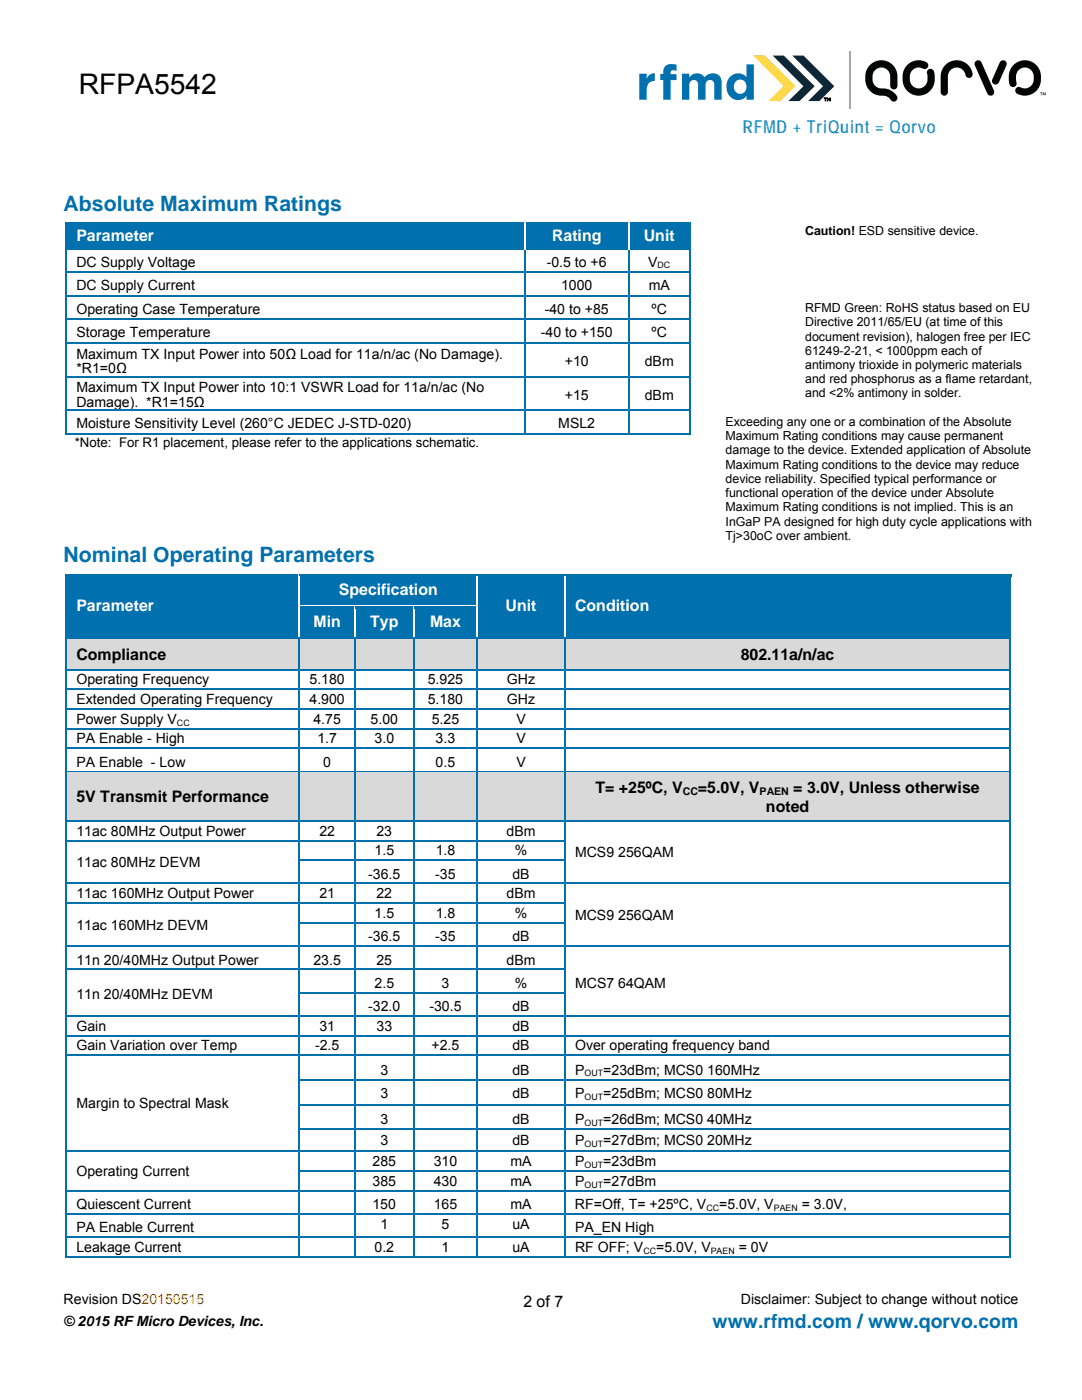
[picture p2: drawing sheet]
<svg xmlns="http://www.w3.org/2000/svg" width="216mm" height="279mm" viewBox="0 0 216 279" stroke-linecap="round" stroke-linejoin="round" font-family="sans-serif">
<defs><g id="words">
<text font-size="5.7" x="15.7" y="18.8">RFPA5542</text>
<g font-size="4.2" fill="#0070ae">
<text x="12.7" y="42.1">Absolute Maximum Ratings</text>
<text x="12.7" y="112.2">Nominal Operating Parameters</text>
</g>
<text font-size="3.9" fill="#0070ae" x="142.2" y="265">www.rfmd.com / www.qorvo.com</text>
<text font-size="3.5" fill="#009ee1" x="148.1" y="26.5">RFMD + TriQuint = Qorvo</text>
<g font-size="3.2" fill="#fff">
<text x="15.2" y="48">Parameter</text>
<text x="110.2" y="48">Rating</text>
<text x="128.5" y="48">Unit</text>
<text x="67.6" y="118.7">Specification</text>
<text x="15.2" y="122">Parameter</text>
<text x="62.6" y="125.2">Min</text>
<text x="73.9" y="125.2">Typ</text>
<text x="85.8" y="125.2">Max</text>
<text x="100.9" y="122">Unit</text>
<text x="114.7" y="122">Condition</text>
</g>
<g font-size="3.2">
<text x="15.2" y="131.8">Compliance</text>
<text x="147.8" y="131.8">802.11a/n/ac</text>
<text x="15.2" y="160.1">5V Transmit Performance</text>
<text x="118.8" y="158.3">T= +25ºC, V</text>
<text x="139.3" y="158.3">=5.0V, V</text>
<text x="152.8" y="162">noted</text>
<text x="158.3" y="158.3">= 3.0V, Unless otherwise</text>
<text x="104.4" y="260.8">2 of 7</text>
</g>
<g font-size="2.8">
<text x="15.2" y="53.2">DC Supply Voltage</text>
<text x="109.1" y="53.2">-0.5 to +6</text>
<text x="129.3" y="53.2">V</text>
<text x="15.2" y="57.9">DC Supply Current</text>
<text x="112" y="57.9">1000</text>
<text x="129.4" y="57.9">mA</text>
<text x="15.2" y="62.6">Operating Case Temperature</text>
<text x="108.7" y="62.6">-40 to +85</text>
<text x="130" y="62.6">ºC</text>
<text x="15.2" y="67.3">Storage Temperature</text>
<text x="15.2" y="71.6">Maximum TX Input Power into 50Ω Load for 11a/n/ac (No Damage).</text>
<text x="107.9" y="67.3">-40 to +150</text>
<text x="130" y="67.3">ºC</text>
<text x="15.2" y="74.4">*R1=0Ω</text>
<text x="112.7" y="73">+10</text>
<text x="128.7" y="73">dBm</text>
<text x="15.2" y="78.3">Maximum TX Input Power into 10:1 VSWR Load for 11a/n/ac (No</text>
<text x="15.2" y="81.2">Damage). *R1=15Ω</text>
<text x="112.7" y="79.7">+15</text>
<text x="128.7" y="79.7">dBm</text>
<text x="15.2" y="85.4">Moisture Sensitivity Level (260°C JEDEC J-STD-020)</text>
<text x="111.4" y="85.4">MSL2</text>
<text x="15.2" y="136.6">Operating Frequency</text>
<text x="61.8" y="136.6">5.180</text>
<text x="85.4" y="136.6">5.925</text>
<text x="101.1" y="136.6">GHz</text>
<text x="15.2" y="140.5">Extended Operating Frequency</text>
<text x="61.8" y="140.5">4.900</text>
<text x="85.4" y="140.5">5.180</text>
<text x="101.1" y="140.5">GHz</text>
<text x="15.2" y="144.4">Power Supply V</text>
<text x="15.2" y="148.4">PA Enable - High</text>
<text x="62.5" y="144.4">4.75</text>
<text x="63.3" y="148.4">1.7</text>
<text x="74" y="144.4">5.00</text>
<text x="74.7" y="148.4">3.0</text>
<text x="86.1" y="144.4">5.25</text>
<text x="86.9" y="148.4">3.3</text>
<text x="103" y="144.4">V</text>
<text x="103" y="148.4">V</text>
<text x="15.2" y="153">PA Enable - Low</text>
<text x="64.5" y="153">0</text>
<text x="86.9" y="153">0.5</text>
<text x="103" y="153">V</text>
<text x="15.2" y="166.8">11ac 80MHz Output Power</text>
<text x="63.7" y="166.8">22</text>
<text x="75.1" y="166.8">23</text>
<text x="101.1" y="166.8">dBm</text>
<text x="15.2" y="173">11ac 80MHz DEVM</text>
<text x="74.7" y="170.7">1.5</text>
<text x="86.9" y="170.7">1.8</text>
<text x="102.7" y="170.7">%</text>
<text x="114.7" y="171.1">MCS9 256QAM</text>
<text x="15.2" y="179.3">11ac 160MHz Output Power</text>
<text x="63.7" y="179.3">21</text>
<text x="73.5" y="175.3">-36.5</text>
<text x="75.1" y="179.3">22</text>
<text x="86.8" y="175.3">-35</text>
<text x="101.1" y="179.3">dBm</text>
<text x="102.3" y="175.3">dB</text>
<text x="15.2" y="185.5">11ac 160MHz DEVM</text>
<text x="74.7" y="183.2">1.5</text>
<text x="86.9" y="183.2">1.8</text>
<text x="102.7" y="183.2">%</text>
<text x="114.7" y="183.6">MCS9 256QAM</text>
<text x="73.5" y="187.8">-36.5</text>
<text x="86.8" y="187.8">-35</text>
<text x="102.3" y="187.8">dB</text>
<text x="15.2" y="192.5">11n 20/40MHz Output Power</text>
<text x="62.5" y="192.5">23.5</text>
<text x="74.7" y="197.1">2.5</text>
<text x="75.1" y="192.5">25</text>
<text x="88.1" y="197.1">3</text>
<text x="101.1" y="192.5">dBm</text>
<text x="102.7" y="197.1">%</text>
<text x="114.7" y="197.1">MCS7 64QAM</text>
<text x="15.2" y="199.4">11n 20/40MHz DEVM</text>
<text x="73.5" y="201.8">-32.0</text>
<text x="85.7" y="201.8">-30.5</text>
<text x="102.3" y="201.8">dB</text>
<text x="15.2" y="205.7">Gain</text>
<text x="15.2" y="209.6">Gain Variation over Temp</text>
<text x="62.9" y="209.6">-2.5</text>
<text x="63.7" y="205.7">31</text>
<text x="75.1" y="205.7">33</text>
<text x="86.1" y="209.6">+2.5</text>
<text x="102.3" y="209.6">dB</text>
<text x="102.3" y="205.7">dB</text>
<text x="114.7" y="209.6">Over operating frequency band</text>
<text x="75.9" y="214.5">3</text>
<text x="102.3" y="214.5">dB</text>
<text x="114.7" y="214.5">P</text>
<text x="120.4" y="214.5">=23dBm; MCS0 160MHz</text>
<text x="15.2" y="221.2">Margin to Spectral Mask</text>
<text x="75.9" y="219.1">3</text>
<text x="102.3" y="219.1">dB</text>
<text x="114.7" y="219.1">P</text>
<text x="120.4" y="219.1">=25dBm; MCS0 80MHz</text>
<text x="75.9" y="224.3">3</text>
<text x="102.3" y="224.3">dB</text>
<text x="114.7" y="224.3">P</text>
<text x="120.4" y="224.3">=26dBm; MCS0 40MHz</text>
<text x="74.3" y="232.7">285</text>
<text x="75.9" y="228.5">3</text>
<text x="86.6" y="232.7">310</text>
<text x="101.9" y="232.7">mA</text>
<text x="102.3" y="228.5">dB</text>
<text x="114.7" y="228.5">P</text>
<text x="114.7" y="232.7">P</text>
<text x="120.4" y="228.5">=27dBm; MCS0 20MHz</text>
<text x="120.4" y="232.7">=23dBm</text>
<text x="15.2" y="234.7">Operating Current</text>
<text x="74.3" y="236.7">385</text>
<text x="86.6" y="236.7">430</text>
<text x="101.9" y="236.7">mA</text>
<text x="114.7" y="236.7">P</text>
<text x="120.4" y="236.7">=27dBm</text>
<text x="15.2" y="241.3">Quiescent Current</text>
<text x="15.2" y="246">PA Enable Current</text>
<text x="74.3" y="241.3">150</text>
<text x="75.9" y="245.3">1</text>
<text x="86.5" y="241.3">165</text>
<text x="88.1" y="245.3">5</text>
<text x="101.8" y="241.3">mA</text>
<text x="102.3" y="245.3">uA</text>
<text x="114.7" y="241.3">RF=Off, T= +25ºC, V</text>
<text x="114.7" y="246">PA_EN High</text>
<text x="143.5" y="241.3">=5.0V, V</text>
<text x="160" y="241.3">= 3.0V,</text>
<text x="15.2" y="249.9">Leakage Current</text>
<text x="74.7" y="249.9">0.2</text>
<text x="88.1" y="249.9">1</text>
<text x="102.3" y="249.9">uA</text>
<text x="114.7" y="249.9">RF OFF; V</text>
<text x="130.9" y="249.9">=5.0V, V</text>
<text x="147.4" y="249.9">= 0V</text>
<text x="12.7" y="260.2">Revision DS20150515</text>
<text x="147.8" y="260.2">Disclaimer: Subject to change without notice</text>
<text x="12.7" y="264.6">© 2015 RF Micro Devices, Inc.</text>
</g>
<text font-size="2.6" x="14.9" y="89.2">*Note: For R1 placement, please refer to the applications schematic.</text>
<g font-size="2.5">
<text x="160.7" y="46.9">Caution! ESD sensitive device.</text>
<text x="160.7" y="62.3">RFMD Green: RoHS status based on EU</text>
<text x="160.7" y="65.1">Directive 2011/65/EU (at time of this</text>
<text x="160.7" y="68">document revision), halogen free per IEC</text>
<text x="160.7" y="70.8">61249-2-21, &lt; 1000ppm each of</text>
<text x="160.7" y="73.6">antimony trioxide in polymeric materials</text>
<text x="160.7" y="76.5">and red phosphorus as a flame retardant,</text>
<text x="160.7" y="79.3">and &lt;2% antimony in solder.</text>
<text x="144.8" y="85">Exceeding any one or a combination of the Absolute</text>
<text x="144.8" y="87.8">Maximum Rating conditions may cause permanent</text>
<text x="144.8" y="90.7">damage to the device. Extended application of Absolute</text>
<text x="144.8" y="93.5">Maximum Rating conditions to the device may reduce</text>
<text x="144.8" y="96.4">device reliability. Specified typical performance or</text>
<text x="144.8" y="99.2">functional operation of the device under Absolute</text>
<text x="144.8" y="102">Maximum Rating conditions is not implied. This is an</text>
<text x="144.8" y="104.9">InGaP PA designed for high duty cycle applications with</text>
<text x="144.8" y="107.7">Tj&gt;30oC over ambient.</text>
</g>
<g font-size="2.1">
<text x="136.2" y="158.7">CC</text>
<text x="151.6" y="158.7">PAEN</text>
</g>
<g font-size="1.8">
<text x="131.2" y="53.6">DC</text>
<text x="35.3" y="144.8">CC</text>
<text x="116.6" y="214.8">OUT</text>
<text x="116.6" y="219.5">OUT</text>
<text x="116.6" y="224.6">OUT</text>
<text x="116.6" y="228.9">OUT</text>
<text x="116.6" y="233.1">OUT</text>
<text x="116.6" y="237">OUT</text>
<text x="140.9" y="241.7">CC</text>
<text x="154.4" y="241.7">PAEN</text>
<text x="128.4" y="250.3">CC</text>
<text x="141.8" y="250.3">PAEN</text>
</g>
</g></defs>
<g fill="#020303">
<path d="M208.1 18.4l.3 .4 .2-.4v.6l-.1-.3-.1 .3-.2-.3-.1 .3zM207.5 18.4h.5l-.2 .1v.5l-.1-.5z"/>
<path d="M202.2 13a3.9 3.9 0 0 0-.6 4.1 .79 .79 0 0 0 1.1 0 .79 .79 0 0 0 0-1 1.94 1.94 0 0 1 2.3-2.6 2.22 2.22 0 0 1 1.3 2.1 2.22 2.22 0 0 1-1.3 2h-1.1a.78 .78 0 0 0-1.3 .2 .78 .78 0 0 0 .7 1.1 3.3 3.3 0 0 0 4.4-3.7 3.2 3.2 0 0 0-2-2.9 3.2 3.2 0 0 0-3.5 .7zM173.6 13a3.6 3.6 0 0 0-.8 3.7 3.6 3.6 0 0 0 3 2.4h.4a3 3 0 0 1 1.9 1.1 .72 .72 0 0 0 .8-.2 .72 .72 0 0 0 .1-.8 3.3 3.3 0 0 0-3.2-1.6 1.89 1.89 0 0 1-1.7-2.4 1.77 1.77 0 0 1 1.9-1.7 1.77 1.77 0 0 1 1.6 1.9v1.5a.74 .74 0 0 0 .8 1 .74 .74 0 0 0 .7-1v-.4a3.8 3.8 0 0 0-2-4.2 3.2 3.2 0 0 0-3.5 .7zM188.6 13a3.7 3.7 0 0 0-.9 3.1v2a.75 .75 0 0 0 .7 1 .75 .75 0 0 0 .7-1v-2a1.95 1.95 0 0 1 2.3-2.6 2.03 2.03 0 0 1 1.3 1.7 .72 .72 0 0 0 .9 .3 .72 .72 0 0 0 .5-.8 3.2 3.2 0 0 0-5.5-1.7zM199.7 12.2l-1.6 3.4a.75 .75 0 0 0 .1 1.1 .75 .75 0 0 0 1.1-.3l1.5-3.3a.72 .72 0 0 0-.2-.9 .72 .72 0 0 0-.9 0zM194.7 12.3l-.2 .5v.3l2.5 5.5a.75 .75 0 0 0 1.1 .4 .75 .75 0 0 0 .1-1.2l-2.2-5.1a.77 .77 0 0 0-.6-.6 .77 .77 0 0 0-.7 .2zM181 13a2.88 2.88 0 0 1 4.2-.2 .77 .77 0 0 1-.4 .9 .77 .77 0 0 1-.9-.1 1.86 1.86 0 0 0-2.4 2.3 1.76 1.76 0 0 0 1.8 1.7 1.76 1.76 0 0 0 1.8-1.7v-.7a1.21 1.21 0 0 1 .3-1.4 1.1 1.1 0 0 1 1.1 1.4 3.3 3.3 0 0 1-3.2 3.9 3.3 3.3 0 0 1-3.2-3.9 3.2 3.2 0 0 1 .9-2.2z"/>
</g>
<g fill="#000">
<path d="M164.4 19.5h.5l-.2 .1v.6v-.6z" fill-rule="evenodd"/>
<path d="M165.1 19.5l.3 .4 .3-.4v.7l-.1-.5-.2 .3-.3-.3v.5z" fill-rule="evenodd"/>
</g>
<path d="M164.4 19.5h.5l-.2 .1v.6v-.6zM165.1 19.5l.3 .4 .3-.4v.7l-.1-.5-.2 .3-.3-.3v.5z" fill="none" stroke="#000" stroke-width=".2"/>
<g fill="#0e2736">
<path d="M158.1 11.1h2.2l6.2 6.1-3 3h-2.3l3-3z" fill-rule="evenodd"/>
<path d="M154.2 11.1h2.2l6.2 6.1-3.1 3h-2.2l3-3z" fill-rule="evenodd"/>
</g>
<path d="M150.3 11.1h2.3l6.1 6.1-3.1 3h-2.2l3-3z" fill-rule="evenodd" fill="#ffcb05"/>
<g fill="#0071ae">
<path d="M127.6 14.7h1.4v1.1a1.6 1.6 0 0 1 1.7-1.2v1.6a1.54 1.54 0 0 0-1.7 1.8v1.9h-1.4z" fill-rule="evenodd"/>
<path d="M132.8 13.2a2.56 2.56 0 0 1 2.2-.3v1.2a.73 .73 0 0 0-.9-.1 .73 .73 0 0 0-.3 .8h1.2v1.2h-1.2v3.9h-1.4v-3.9h-.7v-1.2h.7a1.88 1.88 0 0 1 .4-1.6z" fill-rule="evenodd"/>
<path d="M136.1 14.7h1.4v.8a1.82 1.82 0 0 1 3-.1 1.89 1.89 0 0 1 2.2-.7 1.89 1.89 0 0 1 1.3 1.8v3.4h-1.5v-3.4a.86 .86 0 0 0-.8-.6 .86 .86 0 0 0-.8 .6l-.1 3.4h-1.5l-.1-3.4a.86 .86 0 0 0-.8-.6 .86 .86 0 0 0-.8 .6l-.1 3.4h-1.4z" fill-rule="evenodd"/>
<path d="M146.8 16.3a1.39 1.39 0 0 0-.2 1.8 1.39 1.39 0 0 0 1.8 .4 1.45 1.45 0 0 0 .5-1.7 1.45 1.45 0 0 0-1.5-.9zM145.6 15.4a2.18 2.18 0 0 1 3.3 0v-2.6h1.5v7.1h-1.5v-.7a2.29 2.29 0 0 1-2.6 .5 2.29 2.29 0 0 1-1.3-2.4v-.7z" fill-rule="evenodd"/>
</g>
<path d="M169.5 10.2v11.5" fill="none" stroke="#a6a6a6" stroke-width=".36"/>
<g fill="#0070ae">
<path d="M13.4 44.4h91.2v5.4h-91.2z"/>
<path d="M15.2 44.4h87.5v5.4h-87.5z"/>
<path d="M104.9 44.4h20.3v5.4h-20.3z"/>
<path d="M106.8 44.4h16.6v5.4h-16.6z"/>
<path d="M125.6 44.4h11.9v5.4h-11.9z"/>
<path d="M127.4 44.4h8.2v5.4h-8.2z"/>
</g>
<path d="M13.2 44.4v5.4" fill="none" stroke="#0070ae" stroke-width=".34"/>
<g fill="#fff">
<path d="M104.6 44.4h.3v5.4h-.3z"/>
<path d="M125.2 44.4h.4v5.4h-.4z"/>
</g>
<path d="M13.2 49.8v4.4M104.8 49.8v4.4M125.4 49.8v4.4M137.7 44.4v9.8" fill="none" stroke="#0070ae" stroke-width=".34"/>
<path d="M13 54.2h.4v.3h-.4z" fill="#0070ae"/>
<path d="M13.4 54.3h91.2" fill="none" stroke="#0070ae" stroke-width=".34"/>
<path d="M104.6 54.2h.3v.3h-.3z" fill="#0070ae"/>
<path d="M104.9 54.3h20.3" fill="none" stroke="#0070ae" stroke-width=".34"/>
<path d="M125.2 54.2h.4v.3h-.4z" fill="#0070ae"/>
<path d="M125.6 54.3h11.9" fill="none" stroke="#0070ae" stroke-width=".34"/>
<path d="M137.5 54.2h.3v.3h-.3z" fill="#0070ae"/>
<path d="M13.2 54.5v4.4M104.8 54.5v4.4M125.4 54.5v4.4M137.7 54.5v4.4" fill="none" stroke="#0070ae" stroke-width=".34"/>
<path d="M13 58.9h.4v.3h-.4z" fill="#0070ae"/>
<path d="M13.4 59.1h91.2" fill="none" stroke="#0070ae" stroke-width=".34"/>
<path d="M104.6 58.9h.3v.3h-.3z" fill="#0070ae"/>
<path d="M104.9 59.1h20.3" fill="none" stroke="#0070ae" stroke-width=".34"/>
<path d="M125.2 58.9h.4v.3h-.4z" fill="#0070ae"/>
<path d="M125.6 59.1h11.9" fill="none" stroke="#0070ae" stroke-width=".34"/>
<path d="M137.5 58.9h.3v.3h-.3z" fill="#0070ae"/>
<path d="M13.2 59.2v4.4M104.8 59.2v4.4M125.4 59.2v4.4M137.7 59.2v4.4" fill="none" stroke="#0070ae" stroke-width=".34"/>
<path d="M13 63.6h.4v.3h-.4z" fill="#0070ae"/>
<path d="M13.4 63.8h91.2" fill="none" stroke="#0070ae" stroke-width=".34"/>
<path d="M104.6 63.6h.3v.3h-.3z" fill="#0070ae"/>
<path d="M104.9 63.8h20.3" fill="none" stroke="#0070ae" stroke-width=".34"/>
<path d="M125.2 63.6h.4v.3h-.4z" fill="#0070ae"/>
<path d="M125.6 63.8h11.9" fill="none" stroke="#0070ae" stroke-width=".34"/>
<path d="M137.5 63.6h.3v.3h-.3z" fill="#0070ae"/>
<path d="M13.2 63.9v4.4M104.8 63.9v4.4M125.4 63.9v4.4M137.7 63.9v4.4" fill="none" stroke="#0070ae" stroke-width=".34"/>
<path d="M13 68.3h.4v.4h-.4z" fill="#0070ae"/>
<path d="M13.4 68.5h91.2" fill="none" stroke="#0070ae" stroke-width=".34"/>
<path d="M104.6 68.3h.3v.4h-.3z" fill="#0070ae"/>
<path d="M104.9 68.5h20.3" fill="none" stroke="#0070ae" stroke-width=".34"/>
<path d="M125.2 68.3h.4v.4h-.4z" fill="#0070ae"/>
<path d="M125.6 68.5h11.9" fill="none" stroke="#0070ae" stroke-width=".34"/>
<path d="M137.5 68.3h.3v.4h-.3z" fill="#0070ae"/>
<path d="M13.2 68.7v6.3M104.8 68.7v6.3M125.4 68.7v6.3M137.7 68.7v6.3" fill="none" stroke="#0070ae" stroke-width=".34"/>
<path d="M13 75h.4v.4h-.4z" fill="#0070ae"/>
<path d="M13.4 75.2h91.2" fill="none" stroke="#0070ae" stroke-width=".34"/>
<path d="M104.6 75h.3v.4h-.3z" fill="#0070ae"/>
<path d="M104.9 75.2h20.3" fill="none" stroke="#0070ae" stroke-width=".34"/>
<path d="M125.2 75h.4v.4h-.4z" fill="#0070ae"/>
<path d="M125.6 75.2h11.9" fill="none" stroke="#0070ae" stroke-width=".34"/>
<path d="M137.5 75h.3v.4h-.3z" fill="#0070ae"/>
<path d="M13.2 75.4v6.3M104.8 75.4v6.3M125.4 75.4v6.3M137.7 75.4v6.3" fill="none" stroke="#0070ae" stroke-width=".34"/>
<path d="M13 81.7h.4v.4h-.4z" fill="#0070ae"/>
<path d="M13.4 81.9h91.2" fill="none" stroke="#0070ae" stroke-width=".34"/>
<path d="M104.6 81.7h.3v.4h-.3z" fill="#0070ae"/>
<path d="M104.9 81.9h20.3" fill="none" stroke="#0070ae" stroke-width=".34"/>
<path d="M125.2 81.7h.4v.4h-.4z" fill="#0070ae"/>
<path d="M125.6 81.9h11.9" fill="none" stroke="#0070ae" stroke-width=".34"/>
<path d="M137.5 81.7h.3v.4h-.3z" fill="#0070ae"/>
<path d="M13 86.6h91.6M13.2 82.1v4.7M104.8 82.1v4.7M104.9 86.6h20.3M125.4 82.1v4.7M125.6 86.6h11.9M137.7 82.1v4.7" fill="none" stroke="#0070ae" stroke-width=".34"/>
<g fill="#0070ae">
<path d="M137.5 86.4h.3v.4h-.3z"/>
<path d="M13.4 114.6h46.1v12.7h-46.1z"/>
<path d="M15.2 118.3h42.5v5.5h-42.5z"/>
<path d="M59.9 114.6h35.2v6.2h-35.2z"/>
<path d="M61.8 115.1h31.4v5.4h-31.4z"/>
<path d="M95.4 114.6h17.1v12.7h-17.1z"/>
<path d="M97.3 118.3h13.4v5.5h-13.4z"/>
<path d="M112.9 114.6h88.5v12.7h-88.5z"/>
<path d="M114.7 118.3h84.9v5.5h-84.9z"/>
<path d="M13 114.6h46.6v.5h-46.6z"/>
</g>
<path d="M59.6 114.6h.3v.5h-.3z" fill="#fff"/>
<path d="M59.6 114.6h35.5v.5h-35.5z" fill="#0070ae"/>
<path d="M95.1 114.6h.3v.5h-.3z" fill="#fff"/>
<path d="M95.1 114.6h17.4v.5h-17.4z" fill="#0070ae"/>
<path d="M112.5 114.6h.4v.5h-.4z" fill="#fff"/>
<path d="M112.5 114.6h89.3v.5h-89.3z" fill="#0070ae"/>
<path d="M13.2 115.1v5.7" fill="none" stroke="#0070ae" stroke-width=".34"/>
<path d="M59.7 120.6h35.5" fill="none" stroke="#0070ae" stroke-width=".25"/>
<g fill="#fff">
<path d="M59.6 115.1h.3v5.7h-.3z"/>
<path d="M95.1 115.1h.3v5.7h-.3z"/>
<path d="M112.5 115.1h.4v5.7h-.4z"/>
</g>
<path d="M201.6 115.1v5.7" fill="none" stroke="#0070ae" stroke-width=".34"/>
<g fill="#0070ae">
<path d="M59.9 121.1h10.8v6.2h-10.8z"/>
<path d="M61.8 121.6h7v5.4h-7z"/>
<path d="M71 121.1h11.4v6.2h-11.4z"/>
<path d="M72.9 121.6h7.6v5.4h-7.6z"/>
<path d="M82.7 121.1h12.4v6.2h-12.4z"/>
<path d="M84.6 121.6h8.6v5.4h-8.6z"/>
<path d="M13 120.8h.4v.8h-.4z"/>
</g>
<g fill="#fff">
<path d="M59.6 120.8h.3v.8h-.3z"/>
<path d="M59.9 120.8h10.8v.1h-10.8z"/>
</g>
<path d="M59.9 120.9h10.8v.7h-10.8z" fill="#0070ae"/>
<g fill="#fff">
<path d="M70.7 120.9h.3v.7h-.3z"/>
<path d="M70.7 120.8h11.7v.1h-11.7z"/>
</g>
<path d="M70.9 120.9h11.5v.7h-11.5z" fill="#0070ae"/>
<g fill="#fff">
<path d="M82.4 120.9h.3v.7h-.3z"/>
<path d="M82.4 120.8h12.7v.1h-12.7z"/>
</g>
<path d="M82.5 120.9h12.6v.7h-12.6z" fill="#0070ae"/>
<g fill="#fff">
<path d="M95.1 120.8h.3v.8h-.3z"/>
<path d="M112.5 120.8h.4v.8h-.4z"/>
</g>
<path d="M201.4 120.8h.4v.8h-.4z" fill="#0070ae"/>
<path d="M13.2 127.1h57.7" fill="none" stroke="#0070ae" stroke-width=".25"/>
<path d="M13.2 121.6v5.7" fill="none" stroke="#0070ae" stroke-width=".34"/>
<path d="M59.6 121.6h.3v5.7h-.3z" fill="#fff"/>
<path d="M70.9 127.1h11.6" fill="none" stroke="#0070ae" stroke-width=".25"/>
<path d="M70.7 121.6h.3v5.7h-.3z" fill="#fff"/>
<path d="M82.5 127.1h12.7" fill="none" stroke="#0070ae" stroke-width=".25"/>
<path d="M82.4 121.6h.3v5.7h-.3z" fill="#fff"/>
<path d="M95.2 127.1h17.5" fill="none" stroke="#0070ae" stroke-width=".25"/>
<path d="M95.1 121.6h.3v5.7h-.3z" fill="#fff"/>
<path d="M112.7 127.1h88.9" fill="none" stroke="#0070ae" stroke-width=".25"/>
<path d="M112.5 121.6h.4v5.7h-.4z" fill="#fff"/>
<path d="M201.6 121.6v5.7" fill="none" stroke="#0070ae" stroke-width=".34"/>
<g fill="#d9d9d9">
<path d="M13.4 127.6h46.1v5.9h-46.1z"/>
<path d="M15.2 128.1h42.5v5.1h-42.5z"/>
<path d="M59.9 127.6h10.8v5.9h-10.8z"/>
<path d="M61.8 128.1h7v5.1h-7z"/>
<path d="M71 127.6h11.4v5.9h-11.4z"/>
<path d="M72.9 128.1h7.6v5.1h-7.6z"/>
<path d="M82.7 127.6h12.4v5.9h-12.4z"/>
<path d="M84.6 128.1h8.6v5.1h-8.6z"/>
<path d="M95.4 127.6h17.1v5.9h-17.1z"/>
<path d="M97.3 128.1h13.4v5.1h-13.4z"/>
<path d="M112.9 127.6h88.5v5.9h-88.5z"/>
<path d="M114.7 128.1h84.9v5.1h-84.9z"/>
</g>
<path d="M13 127.3h.4v.8h-.4z" fill="#0070ae"/>
<path d="M13.4 127.4h46.2" fill="none" stroke="#0070ae" stroke-width=".34"/>
<path d="M13.4 127.6h46.2v.5h-46.2z" fill="#d9d9d9"/>
<path d="M59.6 127.3h.3v.8h-.3z" fill="#0070ae"/>
<path d="M59.9 127.4h10.8" fill="none" stroke="#0070ae" stroke-width=".34"/>
<path d="M59.9 127.6h10.8v.5h-10.8z" fill="#d9d9d9"/>
<path d="M70.7 127.3h.3v.8h-.3z" fill="#0070ae"/>
<path d="M71 127.4h11.4" fill="none" stroke="#0070ae" stroke-width=".34"/>
<path d="M71 127.6h11.4v.5h-11.4z" fill="#d9d9d9"/>
<path d="M82.4 127.3h.3v.8h-.3z" fill="#0070ae"/>
<path d="M82.7 127.4h12.4" fill="none" stroke="#0070ae" stroke-width=".34"/>
<path d="M82.7 127.6h12.4v.5h-12.4z" fill="#d9d9d9"/>
<path d="M95.1 127.3h.3v.8h-.3z" fill="#0070ae"/>
<path d="M95.4 127.4h17.1" fill="none" stroke="#0070ae" stroke-width=".34"/>
<path d="M95.4 127.6h17.1v.5h-17.1z" fill="#d9d9d9"/>
<path d="M112.5 127.3h.4v.8h-.4z" fill="#0070ae"/>
<path d="M112.9 127.4h88.5" fill="none" stroke="#0070ae" stroke-width=".34"/>
<path d="M112.9 127.6h88.5v.5h-88.5z" fill="#d9d9d9"/>
<path d="M201.4 127.3h.4v.8h-.4z" fill="#0070ae"/>
<path d="M13.2 133.3h188.4" fill="none" stroke="#d9d9d9" stroke-width=".25"/>
<path d="M13.2 128.1v5.4M59.7 128.1v5.4M70.9 128.1v5.4M82.5 128.1v5.4M95.2 128.1v5.4M112.7 128.1v5.4M201.6 128.1v5.4" fill="none" stroke="#0070ae" stroke-width=".34"/>
<path d="M13 133.5h.4v.8h-.4z" fill="#0070ae"/>
<path d="M13.4 133.6h46.2" fill="none" stroke="#0070ae" stroke-width=".34"/>
<path d="M59.6 133.5h.3v.8h-.3z" fill="#0070ae"/>
<path d="M59.9 133.6h10.8" fill="none" stroke="#0070ae" stroke-width=".34"/>
<path d="M70.7 133.5h.3v.8h-.3z" fill="#0070ae"/>
<path d="M71 133.6h11.4" fill="none" stroke="#0070ae" stroke-width=".34"/>
<path d="M82.4 133.5h.3v.8h-.3z" fill="#0070ae"/>
<path d="M82.7 133.6h12.4" fill="none" stroke="#0070ae" stroke-width=".34"/>
<path d="M95.1 133.5h.3v.8h-.3z" fill="#0070ae"/>
<path d="M95.4 133.6h17.1" fill="none" stroke="#0070ae" stroke-width=".34"/>
<path d="M112.5 133.5h.4v.8h-.4z" fill="#0070ae"/>
<path d="M112.9 133.6h88.5" fill="none" stroke="#0070ae" stroke-width=".34"/>
<path d="M201.4 133.5h.4v.8h-.4z" fill="#0070ae"/>
<path d="M13.2 134.3v3.1M59.7 134.3v3.1M70.9 134.3v3.1M82.5 134.3v3.1M95.2 134.3v3.1M112.7 134.3v3.1M201.6 134.3v3.1" fill="none" stroke="#0070ae" stroke-width=".34"/>
<path d="M13 137.4h.4v.8h-.4z" fill="#0070ae"/>
<path d="M13.4 137.5h46.2" fill="none" stroke="#0070ae" stroke-width=".34"/>
<path d="M59.6 137.4h.3v.8h-.3z" fill="#0070ae"/>
<path d="M59.9 137.5h10.8" fill="none" stroke="#0070ae" stroke-width=".34"/>
<path d="M70.7 137.4h.3v.8h-.3z" fill="#0070ae"/>
<path d="M71 137.5h11.4" fill="none" stroke="#0070ae" stroke-width=".34"/>
<path d="M82.4 137.4h.3v.8h-.3z" fill="#0070ae"/>
<path d="M82.7 137.5h12.4" fill="none" stroke="#0070ae" stroke-width=".34"/>
<path d="M95.1 137.4h.3v.8h-.3z" fill="#0070ae"/>
<path d="M95.4 137.5h17.1" fill="none" stroke="#0070ae" stroke-width=".34"/>
<path d="M112.5 137.4h.4v.8h-.4z" fill="#0070ae"/>
<path d="M112.9 137.5h88.5" fill="none" stroke="#0070ae" stroke-width=".34"/>
<path d="M201.4 137.4h.4v.8h-.4z" fill="#0070ae"/>
<path d="M13.2 138.2v3.1M59.7 138.2v3.1M70.9 138.2v3.1M82.5 138.2v3.1M95.2 138.2v3.1M112.7 138.2v3.1M201.6 138.2v3.1" fill="none" stroke="#0070ae" stroke-width=".34"/>
<path d="M13 141.3h.4v.9h-.4z" fill="#0070ae"/>
<path d="M13.4 141.5h46.2" fill="none" stroke="#0070ae" stroke-width=".34"/>
<path d="M59.6 141.3h.3v.9h-.3z" fill="#0070ae"/>
<path d="M59.9 141.5h10.8" fill="none" stroke="#0070ae" stroke-width=".34"/>
<path d="M70.7 141.3h.3v.9h-.3z" fill="#0070ae"/>
<path d="M71 141.5h11.4" fill="none" stroke="#0070ae" stroke-width=".34"/>
<path d="M82.4 141.3h.3v.9h-.3z" fill="#0070ae"/>
<path d="M82.7 141.5h12.4" fill="none" stroke="#0070ae" stroke-width=".34"/>
<path d="M95.1 141.3h.3v.9h-.3z" fill="#0070ae"/>
<path d="M95.4 141.5h17.1" fill="none" stroke="#0070ae" stroke-width=".34"/>
<path d="M112.5 141.3h.4v.9h-.4z" fill="#0070ae"/>
<path d="M112.9 141.5h88.5" fill="none" stroke="#0070ae" stroke-width=".34"/>
<path d="M201.4 141.3h.4v.9h-.4z" fill="#0070ae"/>
<path d="M13.2 142.2v3M59.7 142.2v3M70.9 142.2v3M82.5 142.2v3M95.2 142.2v3M112.7 142.2v3M201.6 142.2v3" fill="none" stroke="#0070ae" stroke-width=".34"/>
<path d="M13 145.2h.4v.9h-.4z" fill="#0070ae"/>
<path d="M13.4 145.4h46.2" fill="none" stroke="#0070ae" stroke-width=".34"/>
<path d="M59.6 145.2h.3v.9h-.3z" fill="#0070ae"/>
<path d="M59.9 145.4h10.8" fill="none" stroke="#0070ae" stroke-width=".34"/>
<path d="M70.7 145.2h.3v.9h-.3z" fill="#0070ae"/>
<path d="M71 145.4h11.4" fill="none" stroke="#0070ae" stroke-width=".34"/>
<path d="M82.4 145.2h.3v.9h-.3z" fill="#0070ae"/>
<path d="M82.7 145.4h12.4" fill="none" stroke="#0070ae" stroke-width=".34"/>
<path d="M95.1 145.2h.3v.9h-.3z" fill="#0070ae"/>
<path d="M95.4 145.4h17.1" fill="none" stroke="#0070ae" stroke-width=".34"/>
<path d="M112.5 145.2h.4v.9h-.4z" fill="#0070ae"/>
<path d="M112.9 145.4h88.5" fill="none" stroke="#0070ae" stroke-width=".34"/>
<path d="M201.4 145.2h.4v.9h-.4z" fill="#0070ae"/>
<path d="M13.2 146.1v3.1M59.7 146.1v3.1M70.9 146.1v3.1M82.5 146.1v3.1M95.2 146.1v3.1M112.7 146.1v3.1M201.6 146.1v3.1" fill="none" stroke="#0070ae" stroke-width=".34"/>
<path d="M13 149.2h.4v.9h-.4z" fill="#0070ae"/>
<path d="M13.4 149.4h46.2" fill="none" stroke="#0070ae" stroke-width=".34"/>
<path d="M59.6 149.2h.3v.9h-.3z" fill="#0070ae"/>
<path d="M59.9 149.4h10.8" fill="none" stroke="#0070ae" stroke-width=".34"/>
<path d="M70.7 149.2h.3v.9h-.3z" fill="#0070ae"/>
<path d="M71 149.4h11.4" fill="none" stroke="#0070ae" stroke-width=".34"/>
<path d="M82.4 149.2h.3v.9h-.3z" fill="#0070ae"/>
<path d="M82.7 149.4h12.4" fill="none" stroke="#0070ae" stroke-width=".34"/>
<path d="M95.1 149.2h.3v.9h-.3z" fill="#0070ae"/>
<path d="M95.4 149.4h17.1" fill="none" stroke="#0070ae" stroke-width=".34"/>
<path d="M112.5 149.2h.4v.9h-.4z" fill="#0070ae"/>
<path d="M112.9 149.4h88.5" fill="none" stroke="#0070ae" stroke-width=".34"/>
<path d="M201.4 149.2h.4v.9h-.4z" fill="#0070ae"/>
<path d="M13.2 150.1v3.7M59.7 150.1v3.7M70.9 150.1v3.7M82.5 150.1v3.7M95.2 150.1v3.7M112.7 150.1v3.7M201.6 150.1v3.7" fill="none" stroke="#0070ae" stroke-width=".34"/>
<g fill="#d9d9d9">
<path d="M13.4 154.2h46.1v9.5h-46.1z"/>
<path d="M15.2 156.5h42.5v5.1h-42.5z"/>
<path d="M59.9 154.2h10.8v9.5h-10.8z"/>
<path d="M61.8 156.5h7v5.1h-7z"/>
<path d="M71 154.2h11.4v9.5h-11.4z"/>
<path d="M72.9 156.5h7.6v5.1h-7.6z"/>
<path d="M82.7 154.2h12.4v9.5h-12.4z"/>
<path d="M84.6 156.5h8.6v5.1h-8.6z"/>
<path d="M95.4 154.2h17.1v9.5h-17.1z"/>
<path d="M97.3 156.5h13.4v5.1h-13.4z"/>
<path d="M112.9 154.2h88.5v9.5h-88.5z"/>
<path d="M114.7 154.7h84.9v4.3h-84.9z"/>
<path d="M114.7 159h84.9v4.4h-84.9z"/>
</g>
<path d="M13 153.8h.4v.9h-.4z" fill="#0070ae"/>
<path d="M13.4 154h46.2" fill="none" stroke="#0070ae" stroke-width=".34"/>
<path d="M13.4 154.2h46.2v.5h-46.2z" fill="#d9d9d9"/>
<path d="M59.6 153.8h.3v.9h-.3z" fill="#0070ae"/>
<path d="M59.9 154h10.8" fill="none" stroke="#0070ae" stroke-width=".34"/>
<path d="M59.9 154.2h10.8v.5h-10.8z" fill="#d9d9d9"/>
<path d="M70.7 153.8h.3v.9h-.3z" fill="#0070ae"/>
<path d="M71 154h11.4" fill="none" stroke="#0070ae" stroke-width=".34"/>
<path d="M71 154.2h11.4v.5h-11.4z" fill="#d9d9d9"/>
<path d="M82.4 153.8h.3v.9h-.3z" fill="#0070ae"/>
<path d="M82.7 154h12.4" fill="none" stroke="#0070ae" stroke-width=".34"/>
<path d="M82.7 154.2h12.4v.5h-12.4z" fill="#d9d9d9"/>
<path d="M95.1 153.8h.3v.9h-.3z" fill="#0070ae"/>
<path d="M95.4 154h17.1" fill="none" stroke="#0070ae" stroke-width=".34"/>
<path d="M95.4 154.2h17.1v.5h-17.1z" fill="#d9d9d9"/>
<path d="M112.5 153.8h.4v.9h-.4z" fill="#0070ae"/>
<path d="M112.9 154h88.5" fill="none" stroke="#0070ae" stroke-width=".34"/>
<path d="M112.9 154.2h88.5v.5h-88.5z" fill="#d9d9d9"/>
<path d="M201.4 153.8h.4v.9h-.4z" fill="#0070ae"/>
<path d="M13.2 163.5h188.4" fill="none" stroke="#d9d9d9" stroke-width=".25"/>
<path d="M13.2 154.7v8.9M59.7 154.7v8.9M70.9 154.7v8.9M82.5 154.7v8.9M95.2 154.7v8.9M112.7 154.7v8.9M201.6 154.7v8.9" fill="none" stroke="#0070ae" stroke-width=".34"/>
<path d="M13 163.6h.4v.9h-.4z" fill="#0070ae"/>
<path d="M13.4 163.8h46.2" fill="none" stroke="#0070ae" stroke-width=".34"/>
<path d="M59.6 163.6h.3v.9h-.3z" fill="#0070ae"/>
<path d="M59.9 163.8h10.8" fill="none" stroke="#0070ae" stroke-width=".34"/>
<path d="M70.7 163.6h.3v.9h-.3z" fill="#0070ae"/>
<path d="M71 163.8h11.4" fill="none" stroke="#0070ae" stroke-width=".34"/>
<path d="M82.4 163.6h.3v.9h-.3z" fill="#0070ae"/>
<path d="M82.7 163.8h12.4" fill="none" stroke="#0070ae" stroke-width=".34"/>
<path d="M95.1 163.6h.3v.9h-.3z" fill="#0070ae"/>
<path d="M95.4 163.8h17.1" fill="none" stroke="#0070ae" stroke-width=".34"/>
<path d="M112.5 163.6h.4v.9h-.4z" fill="#0070ae"/>
<path d="M112.9 163.8h88.5" fill="none" stroke="#0070ae" stroke-width=".34"/>
<path d="M201.4 163.6h.4v.9h-.4z" fill="#0070ae"/>
<path d="M13.2 164.5v3.1M59.7 164.5v3.1M70.9 164.5v3.1M82.5 164.5v3.1M95.2 164.5v3.1M112.7 164.5v3.1M201.6 164.5v3.1" fill="none" stroke="#0070ae" stroke-width=".34"/>
<path d="M13 167.6h.4v.8h-.4z" fill="#0070ae"/>
<path d="M13.4 167.7h46.2" fill="none" stroke="#0070ae" stroke-width=".34"/>
<path d="M59.6 167.6h.3v.8h-.3z" fill="#0070ae"/>
<path d="M59.9 167.7h10.8" fill="none" stroke="#0070ae" stroke-width=".34"/>
<path d="M70.7 167.6h.3v.8h-.3z" fill="#0070ae"/>
<path d="M71 167.7h11.4" fill="none" stroke="#0070ae" stroke-width=".34"/>
<path d="M82.4 167.6h.3v.8h-.3z" fill="#0070ae"/>
<path d="M82.7 167.7h12.4" fill="none" stroke="#0070ae" stroke-width=".34"/>
<path d="M95.1 167.6h.3v.8h-.3z" fill="#0070ae"/>
<path d="M95.4 167.7h17.1" fill="none" stroke="#0070ae" stroke-width=".34"/>
<g fill="#0070ae">
<path d="M112.5 167.6h.4v.8h-.4z"/>
<path d="M201.4 167.6h.4v.8h-.4z"/>
</g>
<path d="M13.2 168.4v3.1M59.7 168.4v3.1M70.9 168.4v3.1M82.5 168.4v3.1M95.2 168.4v3.1M112.7 168.4v3.1M201.6 168.4v3.1" fill="none" stroke="#0070ae" stroke-width=".34"/>
<g fill="#0070ae">
<path d="M13 171.5h.4v.9h-.4z"/>
<path d="M59.6 171.5h.3v.9h-.3z"/>
</g>
<path d="M59.9 171.7h10.8" fill="none" stroke="#0070ae" stroke-width=".34"/>
<path d="M70.7 171.5h.3v.9h-.3z" fill="#0070ae"/>
<path d="M71 171.7h11.4" fill="none" stroke="#0070ae" stroke-width=".34"/>
<path d="M82.4 171.5h.3v.9h-.3z" fill="#0070ae"/>
<path d="M82.7 171.7h12.4" fill="none" stroke="#0070ae" stroke-width=".34"/>
<path d="M95.1 171.5h.3v.9h-.3z" fill="#0070ae"/>
<path d="M95.4 171.7h17.1" fill="none" stroke="#0070ae" stroke-width=".34"/>
<g fill="#0070ae">
<path d="M112.5 171.5h.4v.9h-.4z"/>
<path d="M201.4 171.5h.4v.9h-.4z"/>
</g>
<path d="M13.2 172.4v3.7M59.7 172.4v3.7M70.9 172.4v3.7M82.5 172.4v3.7M95.2 172.4v3.7M112.7 172.4v3.7M201.6 172.4v3.7" fill="none" stroke="#0070ae" stroke-width=".34"/>
<path d="M13 176.1h.4v.9h-.4z" fill="#0070ae"/>
<path d="M13.4 176.3h46.2" fill="none" stroke="#0070ae" stroke-width=".34"/>
<path d="M59.6 176.1h.3v.9h-.3z" fill="#0070ae"/>
<path d="M59.9 176.3h10.8" fill="none" stroke="#0070ae" stroke-width=".34"/>
<path d="M70.7 176.1h.3v.9h-.3z" fill="#0070ae"/>
<path d="M71 176.3h11.4" fill="none" stroke="#0070ae" stroke-width=".34"/>
<path d="M82.4 176.1h.3v.9h-.3z" fill="#0070ae"/>
<path d="M82.7 176.3h12.4" fill="none" stroke="#0070ae" stroke-width=".34"/>
<path d="M95.1 176.1h.3v.9h-.3z" fill="#0070ae"/>
<path d="M95.4 176.3h17.1" fill="none" stroke="#0070ae" stroke-width=".34"/>
<path d="M112.5 176.1h.4v.9h-.4z" fill="#0070ae"/>
<path d="M112.9 176.3h88.5" fill="none" stroke="#0070ae" stroke-width=".34"/>
<path d="M201.4 176.1h.4v.9h-.4z" fill="#0070ae"/>
<path d="M13.2 177v3.1M59.7 177v3.1M70.9 177v3.1M82.5 177v3.1M95.2 177v3.1M112.7 177v3.1M201.6 177v3.1" fill="none" stroke="#0070ae" stroke-width=".34"/>
<path d="M13 180.1h.4v.9h-.4z" fill="#0070ae"/>
<path d="M13.4 180.3h46.2" fill="none" stroke="#0070ae" stroke-width=".34"/>
<path d="M59.6 180.1h.3v.9h-.3z" fill="#0070ae"/>
<path d="M59.9 180.3h10.8" fill="none" stroke="#0070ae" stroke-width=".34"/>
<path d="M70.7 180.1h.3v.9h-.3z" fill="#0070ae"/>
<path d="M71 180.3h11.4" fill="none" stroke="#0070ae" stroke-width=".34"/>
<path d="M82.4 180.1h.3v.9h-.3z" fill="#0070ae"/>
<path d="M82.7 180.3h12.4" fill="none" stroke="#0070ae" stroke-width=".34"/>
<path d="M95.1 180.1h.3v.9h-.3z" fill="#0070ae"/>
<path d="M95.4 180.3h17.1" fill="none" stroke="#0070ae" stroke-width=".34"/>
<g fill="#0070ae">
<path d="M112.5 180.1h.4v.9h-.4z"/>
<path d="M201.4 180.1h.4v.9h-.4z"/>
</g>
<path d="M13.2 181v3M59.7 181v3M70.9 181v3M82.5 181v3M95.2 181v3M112.7 181v3M201.6 181v3" fill="none" stroke="#0070ae" stroke-width=".34"/>
<g fill="#0070ae">
<path d="M13 184h.4v.9h-.4z"/>
<path d="M59.6 184h.3v.9h-.3z"/>
</g>
<path d="M59.9 184.2h10.8" fill="none" stroke="#0070ae" stroke-width=".34"/>
<path d="M70.7 184h.3v.9h-.3z" fill="#0070ae"/>
<path d="M71 184.2h11.4" fill="none" stroke="#0070ae" stroke-width=".34"/>
<path d="M82.4 184h.3v.9h-.3z" fill="#0070ae"/>
<path d="M82.7 184.2h12.4" fill="none" stroke="#0070ae" stroke-width=".34"/>
<path d="M95.1 184h.3v.9h-.3z" fill="#0070ae"/>
<path d="M95.4 184.2h17.1" fill="none" stroke="#0070ae" stroke-width=".34"/>
<g fill="#0070ae">
<path d="M112.5 184h.4v.9h-.4z"/>
<path d="M201.4 184h.4v.9h-.4z"/>
</g>
<path d="M13.2 184.9v3.8M59.7 184.9v3.8M70.9 184.9v3.8M82.5 184.9v3.8M95.2 184.9v3.8M112.7 184.9v3.8M201.6 184.9v3.8" fill="none" stroke="#0070ae" stroke-width=".34"/>
<path d="M13 188.7h.4v.8h-.4z" fill="#0070ae"/>
<path d="M13.4 188.8h46.2" fill="none" stroke="#0070ae" stroke-width=".34"/>
<path d="M59.6 188.7h.3v.8h-.3z" fill="#0070ae"/>
<path d="M59.9 188.8h10.8" fill="none" stroke="#0070ae" stroke-width=".34"/>
<path d="M70.7 188.7h.3v.8h-.3z" fill="#0070ae"/>
<path d="M71 188.8h11.4" fill="none" stroke="#0070ae" stroke-width=".34"/>
<path d="M82.4 188.7h.3v.8h-.3z" fill="#0070ae"/>
<path d="M82.7 188.8h12.4" fill="none" stroke="#0070ae" stroke-width=".34"/>
<path d="M95.1 188.7h.3v.8h-.3z" fill="#0070ae"/>
<path d="M95.4 188.8h17.1" fill="none" stroke="#0070ae" stroke-width=".34"/>
<path d="M112.5 188.7h.4v.8h-.4z" fill="#0070ae"/>
<path d="M112.9 188.8h88.5" fill="none" stroke="#0070ae" stroke-width=".34"/>
<path d="M201.4 188.7h.4v.8h-.4z" fill="#0070ae"/>
<path d="M13.2 189.5v3.8M59.7 189.5v3.8M70.9 189.5v3.8M82.5 189.5v3.8M95.2 189.5v3.8M112.7 189.5v3.8M201.6 189.5v3.8" fill="none" stroke="#0070ae" stroke-width=".34"/>
<path d="M13 193.3h.4v.9h-.4z" fill="#0070ae"/>
<path d="M13.4 193.5h46.2" fill="none" stroke="#0070ae" stroke-width=".34"/>
<path d="M59.6 193.3h.3v.9h-.3z" fill="#0070ae"/>
<path d="M59.9 193.5h10.8" fill="none" stroke="#0070ae" stroke-width=".34"/>
<path d="M70.7 193.3h.3v.9h-.3z" fill="#0070ae"/>
<path d="M71 193.5h11.4" fill="none" stroke="#0070ae" stroke-width=".34"/>
<path d="M82.4 193.3h.3v.9h-.3z" fill="#0070ae"/>
<path d="M82.7 193.5h12.4" fill="none" stroke="#0070ae" stroke-width=".34"/>
<path d="M95.1 193.3h.3v.9h-.3z" fill="#0070ae"/>
<path d="M95.4 193.5h17.1" fill="none" stroke="#0070ae" stroke-width=".34"/>
<g fill="#0070ae">
<path d="M112.5 193.3h.4v.9h-.4z"/>
<path d="M201.4 193.3h.4v.9h-.4z"/>
</g>
<path d="M13.2 194.2v3.7M59.7 194.2v3.7M70.9 194.2v3.7M82.5 194.2v3.7M95.2 194.2v3.7M112.7 194.2v3.7M201.6 194.2v3.7" fill="none" stroke="#0070ae" stroke-width=".34"/>
<g fill="#0070ae">
<path d="M13 197.9h.4v.9h-.4z"/>
<path d="M59.6 197.9h.3v.9h-.3z"/>
</g>
<path d="M59.9 198.1h10.8" fill="none" stroke="#0070ae" stroke-width=".34"/>
<path d="M70.7 197.9h.3v.9h-.3z" fill="#0070ae"/>
<path d="M71 198.1h11.4" fill="none" stroke="#0070ae" stroke-width=".34"/>
<path d="M82.4 197.9h.3v.9h-.3z" fill="#0070ae"/>
<path d="M82.7 198.1h12.4" fill="none" stroke="#0070ae" stroke-width=".34"/>
<path d="M95.1 197.9h.3v.9h-.3z" fill="#0070ae"/>
<path d="M95.4 198.1h17.1" fill="none" stroke="#0070ae" stroke-width=".34"/>
<g fill="#0070ae">
<path d="M112.5 197.9h.4v.9h-.4z"/>
<path d="M201.4 197.9h.4v.9h-.4z"/>
</g>
<path d="M13.2 198.8v3.8M59.7 198.8v3.8M70.9 198.8v3.8M82.5 198.8v3.8M95.2 198.8v3.8M112.7 198.8v3.8M201.6 198.8v3.8" fill="none" stroke="#0070ae" stroke-width=".34"/>
<path d="M13 202.6h.4v.8h-.4z" fill="#0070ae"/>
<path d="M13.4 202.7h46.2" fill="none" stroke="#0070ae" stroke-width=".34"/>
<path d="M59.6 202.6h.3v.8h-.3z" fill="#0070ae"/>
<path d="M59.9 202.7h10.8" fill="none" stroke="#0070ae" stroke-width=".34"/>
<path d="M70.7 202.6h.3v.8h-.3z" fill="#0070ae"/>
<path d="M71 202.7h11.4" fill="none" stroke="#0070ae" stroke-width=".34"/>
<path d="M82.4 202.6h.3v.8h-.3z" fill="#0070ae"/>
<path d="M82.7 202.7h12.4" fill="none" stroke="#0070ae" stroke-width=".34"/>
<path d="M95.1 202.6h.3v.8h-.3z" fill="#0070ae"/>
<path d="M95.4 202.7h17.1" fill="none" stroke="#0070ae" stroke-width=".34"/>
<path d="M112.5 202.6h.4v.8h-.4z" fill="#0070ae"/>
<path d="M112.9 202.7h88.5" fill="none" stroke="#0070ae" stroke-width=".34"/>
<path d="M201.4 202.6h.4v.8h-.4z" fill="#0070ae"/>
<path d="M13.2 203.4v3.1M59.7 203.4v3.1M70.9 203.4v3.1M82.5 203.4v3.1M95.2 203.4v3.1M112.7 203.4v3.1M201.6 203.4v3.1" fill="none" stroke="#0070ae" stroke-width=".34"/>
<path d="M13 206.5h.4v.9h-.4z" fill="#0070ae"/>
<path d="M13.4 206.7h46.2" fill="none" stroke="#0070ae" stroke-width=".34"/>
<path d="M59.6 206.5h.3v.9h-.3z" fill="#0070ae"/>
<path d="M59.9 206.7h10.8" fill="none" stroke="#0070ae" stroke-width=".34"/>
<path d="M70.7 206.5h.3v.9h-.3z" fill="#0070ae"/>
<path d="M71 206.7h11.4" fill="none" stroke="#0070ae" stroke-width=".34"/>
<path d="M82.4 206.5h.3v.9h-.3z" fill="#0070ae"/>
<path d="M82.7 206.7h12.4" fill="none" stroke="#0070ae" stroke-width=".34"/>
<path d="M95.1 206.5h.3v.9h-.3z" fill="#0070ae"/>
<path d="M95.4 206.7h17.1" fill="none" stroke="#0070ae" stroke-width=".34"/>
<path d="M112.5 206.5h.4v.9h-.4z" fill="#0070ae"/>
<path d="M112.9 206.7h88.5" fill="none" stroke="#0070ae" stroke-width=".34"/>
<path d="M201.4 206.5h.4v.9h-.4z" fill="#0070ae"/>
<path d="M13.2 207.4v3M59.7 207.4v3M70.9 207.4v3M82.5 207.4v3M95.2 207.4v3M112.7 207.4v3M201.6 207.4v3" fill="none" stroke="#0070ae" stroke-width=".34"/>
<path d="M13 210.4h.4v.9h-.4z" fill="#0070ae"/>
<path d="M13.4 210.6h46.2" fill="none" stroke="#0070ae" stroke-width=".34"/>
<path d="M59.6 210.4h.3v.9h-.3z" fill="#0070ae"/>
<path d="M59.9 210.6h10.8" fill="none" stroke="#0070ae" stroke-width=".34"/>
<path d="M70.7 210.4h.3v.9h-.3z" fill="#0070ae"/>
<path d="M71 210.6h11.4" fill="none" stroke="#0070ae" stroke-width=".34"/>
<path d="M82.4 210.4h.3v.9h-.3z" fill="#0070ae"/>
<path d="M82.7 210.6h12.4" fill="none" stroke="#0070ae" stroke-width=".34"/>
<path d="M95.1 210.4h.3v.9h-.3z" fill="#0070ae"/>
<path d="M95.4 210.6h17.1" fill="none" stroke="#0070ae" stroke-width=".34"/>
<path d="M112.5 210.4h.4v.9h-.4z" fill="#0070ae"/>
<path d="M112.9 210.6h88.5" fill="none" stroke="#0070ae" stroke-width=".34"/>
<path d="M201.4 210.4h.4v.9h-.4z" fill="#0070ae"/>
<path d="M13.2 211.3v4.2M59.7 211.3v4.2M70.9 211.3v4.2M82.5 211.3v4.2M95.2 211.3v4.2M112.7 211.3v4.2M201.6 211.3v4.2" fill="none" stroke="#0070ae" stroke-width=".34"/>
<g fill="#0070ae">
<path d="M13 215.5h.4v.8h-.4z"/>
<path d="M59.6 215.5h.3v.8h-.3z"/>
</g>
<path d="M59.9 215.6h10.8" fill="none" stroke="#0070ae" stroke-width=".34"/>
<path d="M70.7 215.5h.3v.8h-.3z" fill="#0070ae"/>
<path d="M71 215.6h11.4" fill="none" stroke="#0070ae" stroke-width=".34"/>
<path d="M82.4 215.5h.3v.8h-.3z" fill="#0070ae"/>
<path d="M82.7 215.6h12.4" fill="none" stroke="#0070ae" stroke-width=".34"/>
<path d="M95.1 215.5h.3v.8h-.3z" fill="#0070ae"/>
<path d="M95.4 215.6h17.1" fill="none" stroke="#0070ae" stroke-width=".34"/>
<path d="M112.5 215.5h.4v.8h-.4z" fill="#0070ae"/>
<path d="M112.9 215.6h88.5" fill="none" stroke="#0070ae" stroke-width=".34"/>
<path d="M201.4 215.5h.4v.8h-.4z" fill="#0070ae"/>
<path d="M13.2 216.3v4.2M59.7 216.3v4.2M70.9 216.3v4.2M82.5 216.3v4.2M95.2 216.3v4.2M112.7 216.3v4.2M201.6 216.3v4.2" fill="none" stroke="#0070ae" stroke-width=".34"/>
<g fill="#0070ae">
<path d="M13 220.5h.4v.8h-.4z"/>
<path d="M59.6 220.5h.3v.8h-.3z"/>
</g>
<path d="M59.9 220.6h10.8" fill="none" stroke="#0070ae" stroke-width=".34"/>
<path d="M70.7 220.5h.3v.8h-.3z" fill="#0070ae"/>
<path d="M71 220.6h11.4" fill="none" stroke="#0070ae" stroke-width=".34"/>
<path d="M82.4 220.5h.3v.8h-.3z" fill="#0070ae"/>
<path d="M82.7 220.6h12.4" fill="none" stroke="#0070ae" stroke-width=".34"/>
<path d="M95.1 220.5h.3v.8h-.3z" fill="#0070ae"/>
<path d="M95.4 220.6h17.1" fill="none" stroke="#0070ae" stroke-width=".34"/>
<path d="M112.5 220.5h.4v.8h-.4z" fill="#0070ae"/>
<path d="M112.9 220.6h88.5" fill="none" stroke="#0070ae" stroke-width=".34"/>
<path d="M201.4 220.5h.4v.8h-.4z" fill="#0070ae"/>
<path d="M13.2 221.3v3.8M59.7 221.3v3.8M70.9 221.3v3.8M82.5 221.3v3.8M95.2 221.3v3.8M112.7 221.3v3.8M201.6 221.3v3.8" fill="none" stroke="#0070ae" stroke-width=".34"/>
<g fill="#0070ae">
<path d="M13 225.1h.4v.9h-.4z"/>
<path d="M59.6 225.1h.3v.9h-.3z"/>
</g>
<path d="M59.9 225.3h10.8" fill="none" stroke="#0070ae" stroke-width=".34"/>
<path d="M70.7 225.1h.3v.9h-.3z" fill="#0070ae"/>
<path d="M71 225.3h11.4" fill="none" stroke="#0070ae" stroke-width=".34"/>
<path d="M82.4 225.1h.3v.9h-.3z" fill="#0070ae"/>
<path d="M82.7 225.3h12.4" fill="none" stroke="#0070ae" stroke-width=".34"/>
<path d="M95.1 225.1h.3v.9h-.3z" fill="#0070ae"/>
<path d="M95.4 225.3h17.1" fill="none" stroke="#0070ae" stroke-width=".34"/>
<path d="M112.5 225.1h.4v.9h-.4z" fill="#0070ae"/>
<path d="M112.9 225.3h88.5" fill="none" stroke="#0070ae" stroke-width=".34"/>
<path d="M201.4 225.1h.4v.9h-.4z" fill="#0070ae"/>
<path d="M13.2 226v3.6M59.7 226v3.6M70.9 226v3.6M82.5 226v3.6M95.2 226v3.6M112.7 226v3.6M201.6 226v3.6" fill="none" stroke="#0070ae" stroke-width=".34"/>
<path d="M13 229.6h.4v.9h-.4z" fill="#0070ae"/>
<path d="M13.4 229.8h46.2" fill="none" stroke="#0070ae" stroke-width=".34"/>
<path d="M59.6 229.6h.3v.9h-.3z" fill="#0070ae"/>
<path d="M59.9 229.8h10.8" fill="none" stroke="#0070ae" stroke-width=".34"/>
<path d="M70.7 229.6h.3v.9h-.3z" fill="#0070ae"/>
<path d="M71 229.8h11.4" fill="none" stroke="#0070ae" stroke-width=".34"/>
<path d="M82.4 229.6h.3v.9h-.3z" fill="#0070ae"/>
<path d="M82.7 229.8h12.4" fill="none" stroke="#0070ae" stroke-width=".34"/>
<path d="M95.1 229.6h.3v.9h-.3z" fill="#0070ae"/>
<path d="M95.4 229.8h17.1" fill="none" stroke="#0070ae" stroke-width=".34"/>
<path d="M112.5 229.6h.4v.9h-.4z" fill="#0070ae"/>
<path d="M112.9 229.8h88.5" fill="none" stroke="#0070ae" stroke-width=".34"/>
<path d="M201.4 229.6h.4v.9h-.4z" fill="#0070ae"/>
<path d="M13.2 230.5v3.1M59.7 230.5v3.1M70.9 230.5v3.1M82.5 230.5v3.1M95.2 230.5v3.1M112.7 230.5v3.1M201.6 230.5v3.1" fill="none" stroke="#0070ae" stroke-width=".34"/>
<g fill="#0070ae">
<path d="M13 233.6h.4v.8h-.4z"/>
<path d="M59.6 233.6h.3v.8h-.3z"/>
</g>
<path d="M59.9 233.7h10.8" fill="none" stroke="#0070ae" stroke-width=".34"/>
<path d="M70.7 233.6h.3v.8h-.3z" fill="#0070ae"/>
<path d="M71 233.7h11.4" fill="none" stroke="#0070ae" stroke-width=".34"/>
<path d="M82.4 233.6h.3v.8h-.3z" fill="#0070ae"/>
<path d="M82.7 233.7h12.4" fill="none" stroke="#0070ae" stroke-width=".34"/>
<path d="M95.1 233.6h.3v.8h-.3z" fill="#0070ae"/>
<path d="M95.4 233.7h17.1" fill="none" stroke="#0070ae" stroke-width=".34"/>
<path d="M112.5 233.6h.4v.8h-.4z" fill="#0070ae"/>
<path d="M112.9 233.7h88.5" fill="none" stroke="#0070ae" stroke-width=".34"/>
<path d="M201.4 233.6h.4v.8h-.4z" fill="#0070ae"/>
<path d="M13.2 234.4v3.1M59.7 234.4v3.1M70.9 234.4v3.1M82.5 234.4v3.1M95.2 234.4v3.1M112.7 234.4v3.1M201.6 234.4v3.1" fill="none" stroke="#0070ae" stroke-width=".34"/>
<path d="M13 237.5h.4v.9h-.4z" fill="#0070ae"/>
<path d="M13.4 237.7h46.2" fill="none" stroke="#0070ae" stroke-width=".34"/>
<path d="M59.6 237.5h.3v.9h-.3z" fill="#0070ae"/>
<path d="M59.9 237.7h10.8" fill="none" stroke="#0070ae" stroke-width=".34"/>
<path d="M70.7 237.5h.3v.9h-.3z" fill="#0070ae"/>
<path d="M71 237.7h11.4" fill="none" stroke="#0070ae" stroke-width=".34"/>
<path d="M82.4 237.5h.3v.9h-.3z" fill="#0070ae"/>
<path d="M82.7 237.7h12.4" fill="none" stroke="#0070ae" stroke-width=".34"/>
<path d="M95.1 237.5h.3v.9h-.3z" fill="#0070ae"/>
<path d="M95.4 237.7h17.1" fill="none" stroke="#0070ae" stroke-width=".34"/>
<path d="M112.5 237.5h.4v.9h-.4z" fill="#0070ae"/>
<path d="M112.9 237.7h88.5" fill="none" stroke="#0070ae" stroke-width=".34"/>
<path d="M201.4 237.5h.4v.9h-.4z" fill="#0070ae"/>
<path d="M13.2 238.4v3.7M59.7 238.4v3.7M70.9 238.4v3.7M82.5 238.4v3.7M95.2 238.4v3.7M112.7 238.4v3.7M201.6 238.4v3.7" fill="none" stroke="#0070ae" stroke-width=".34"/>
<path d="M13 242.1h.4v.9h-.4z" fill="#0070ae"/>
<path d="M13.4 242.3h46.2" fill="none" stroke="#0070ae" stroke-width=".34"/>
<path d="M59.6 242.1h.3v.9h-.3z" fill="#0070ae"/>
<path d="M59.9 242.3h10.8" fill="none" stroke="#0070ae" stroke-width=".34"/>
<path d="M70.7 242.1h.3v.9h-.3z" fill="#0070ae"/>
<path d="M71 242.3h11.4" fill="none" stroke="#0070ae" stroke-width=".34"/>
<path d="M82.4 242.1h.3v.9h-.3z" fill="#0070ae"/>
<path d="M82.7 242.3h12.4" fill="none" stroke="#0070ae" stroke-width=".34"/>
<path d="M95.1 242.1h.3v.9h-.3z" fill="#0070ae"/>
<path d="M95.4 242.3h17.1" fill="none" stroke="#0070ae" stroke-width=".34"/>
<path d="M112.5 242.1h.4v.9h-.4z" fill="#0070ae"/>
<path d="M112.9 242.3h88.5" fill="none" stroke="#0070ae" stroke-width=".34"/>
<path d="M201.4 242.1h.4v.9h-.4z" fill="#0070ae"/>
<path d="M13.2 243v3.8M59.7 243v3.8M70.9 243v3.8M82.5 243v3.8M95.2 243v3.8M112.7 243v3.8M201.6 243v3.8" fill="none" stroke="#0070ae" stroke-width=".34"/>
<path d="M13 246.8h.4v.8h-.4z" fill="#0070ae"/>
<path d="M13.4 247h46.2" fill="none" stroke="#0070ae" stroke-width=".34"/>
<path d="M59.6 246.8h.3v.8h-.3z" fill="#0070ae"/>
<path d="M59.9 247h10.8" fill="none" stroke="#0070ae" stroke-width=".34"/>
<path d="M70.7 246.8h.3v.8h-.3z" fill="#0070ae"/>
<path d="M71 247h11.4" fill="none" stroke="#0070ae" stroke-width=".34"/>
<path d="M82.4 246.8h.3v.8h-.3z" fill="#0070ae"/>
<path d="M82.7 247h12.4" fill="none" stroke="#0070ae" stroke-width=".34"/>
<path d="M95.1 246.8h.3v.8h-.3z" fill="#0070ae"/>
<path d="M95.4 247h17.1" fill="none" stroke="#0070ae" stroke-width=".34"/>
<path d="M112.5 246.8h.4v.8h-.4z" fill="#0070ae"/>
<path d="M112.9 247h88.5" fill="none" stroke="#0070ae" stroke-width=".34"/>
<path d="M201.4 246.8h.4v.8h-.4z" fill="#0070ae"/>
<g fill="none" stroke="#0070ae" stroke-width=".34">
<path d="M13 250.9h46.6M13.2 247.6v3.5M59.7 247.6v3.5M59.9 250.9h10.8M70.9 247.6v3.5M71 250.9h11.4M82.5 247.6v3.5M82.7 250.9h12.4M95.2 247.6v3.5M95.4 250.9h17.1M112.7 247.6v3.5M112.9 250.9h88.5"/>
<path d="M201.6 247.6v3.5"/>
</g>
<path d="M201.4 250.7h.4v.4h-.4z" fill="#0070ae"/>
<path d="M13 12.1h43v13.8h-43z" fill="#fff"/>
<use href="#words"/>
</svg>
